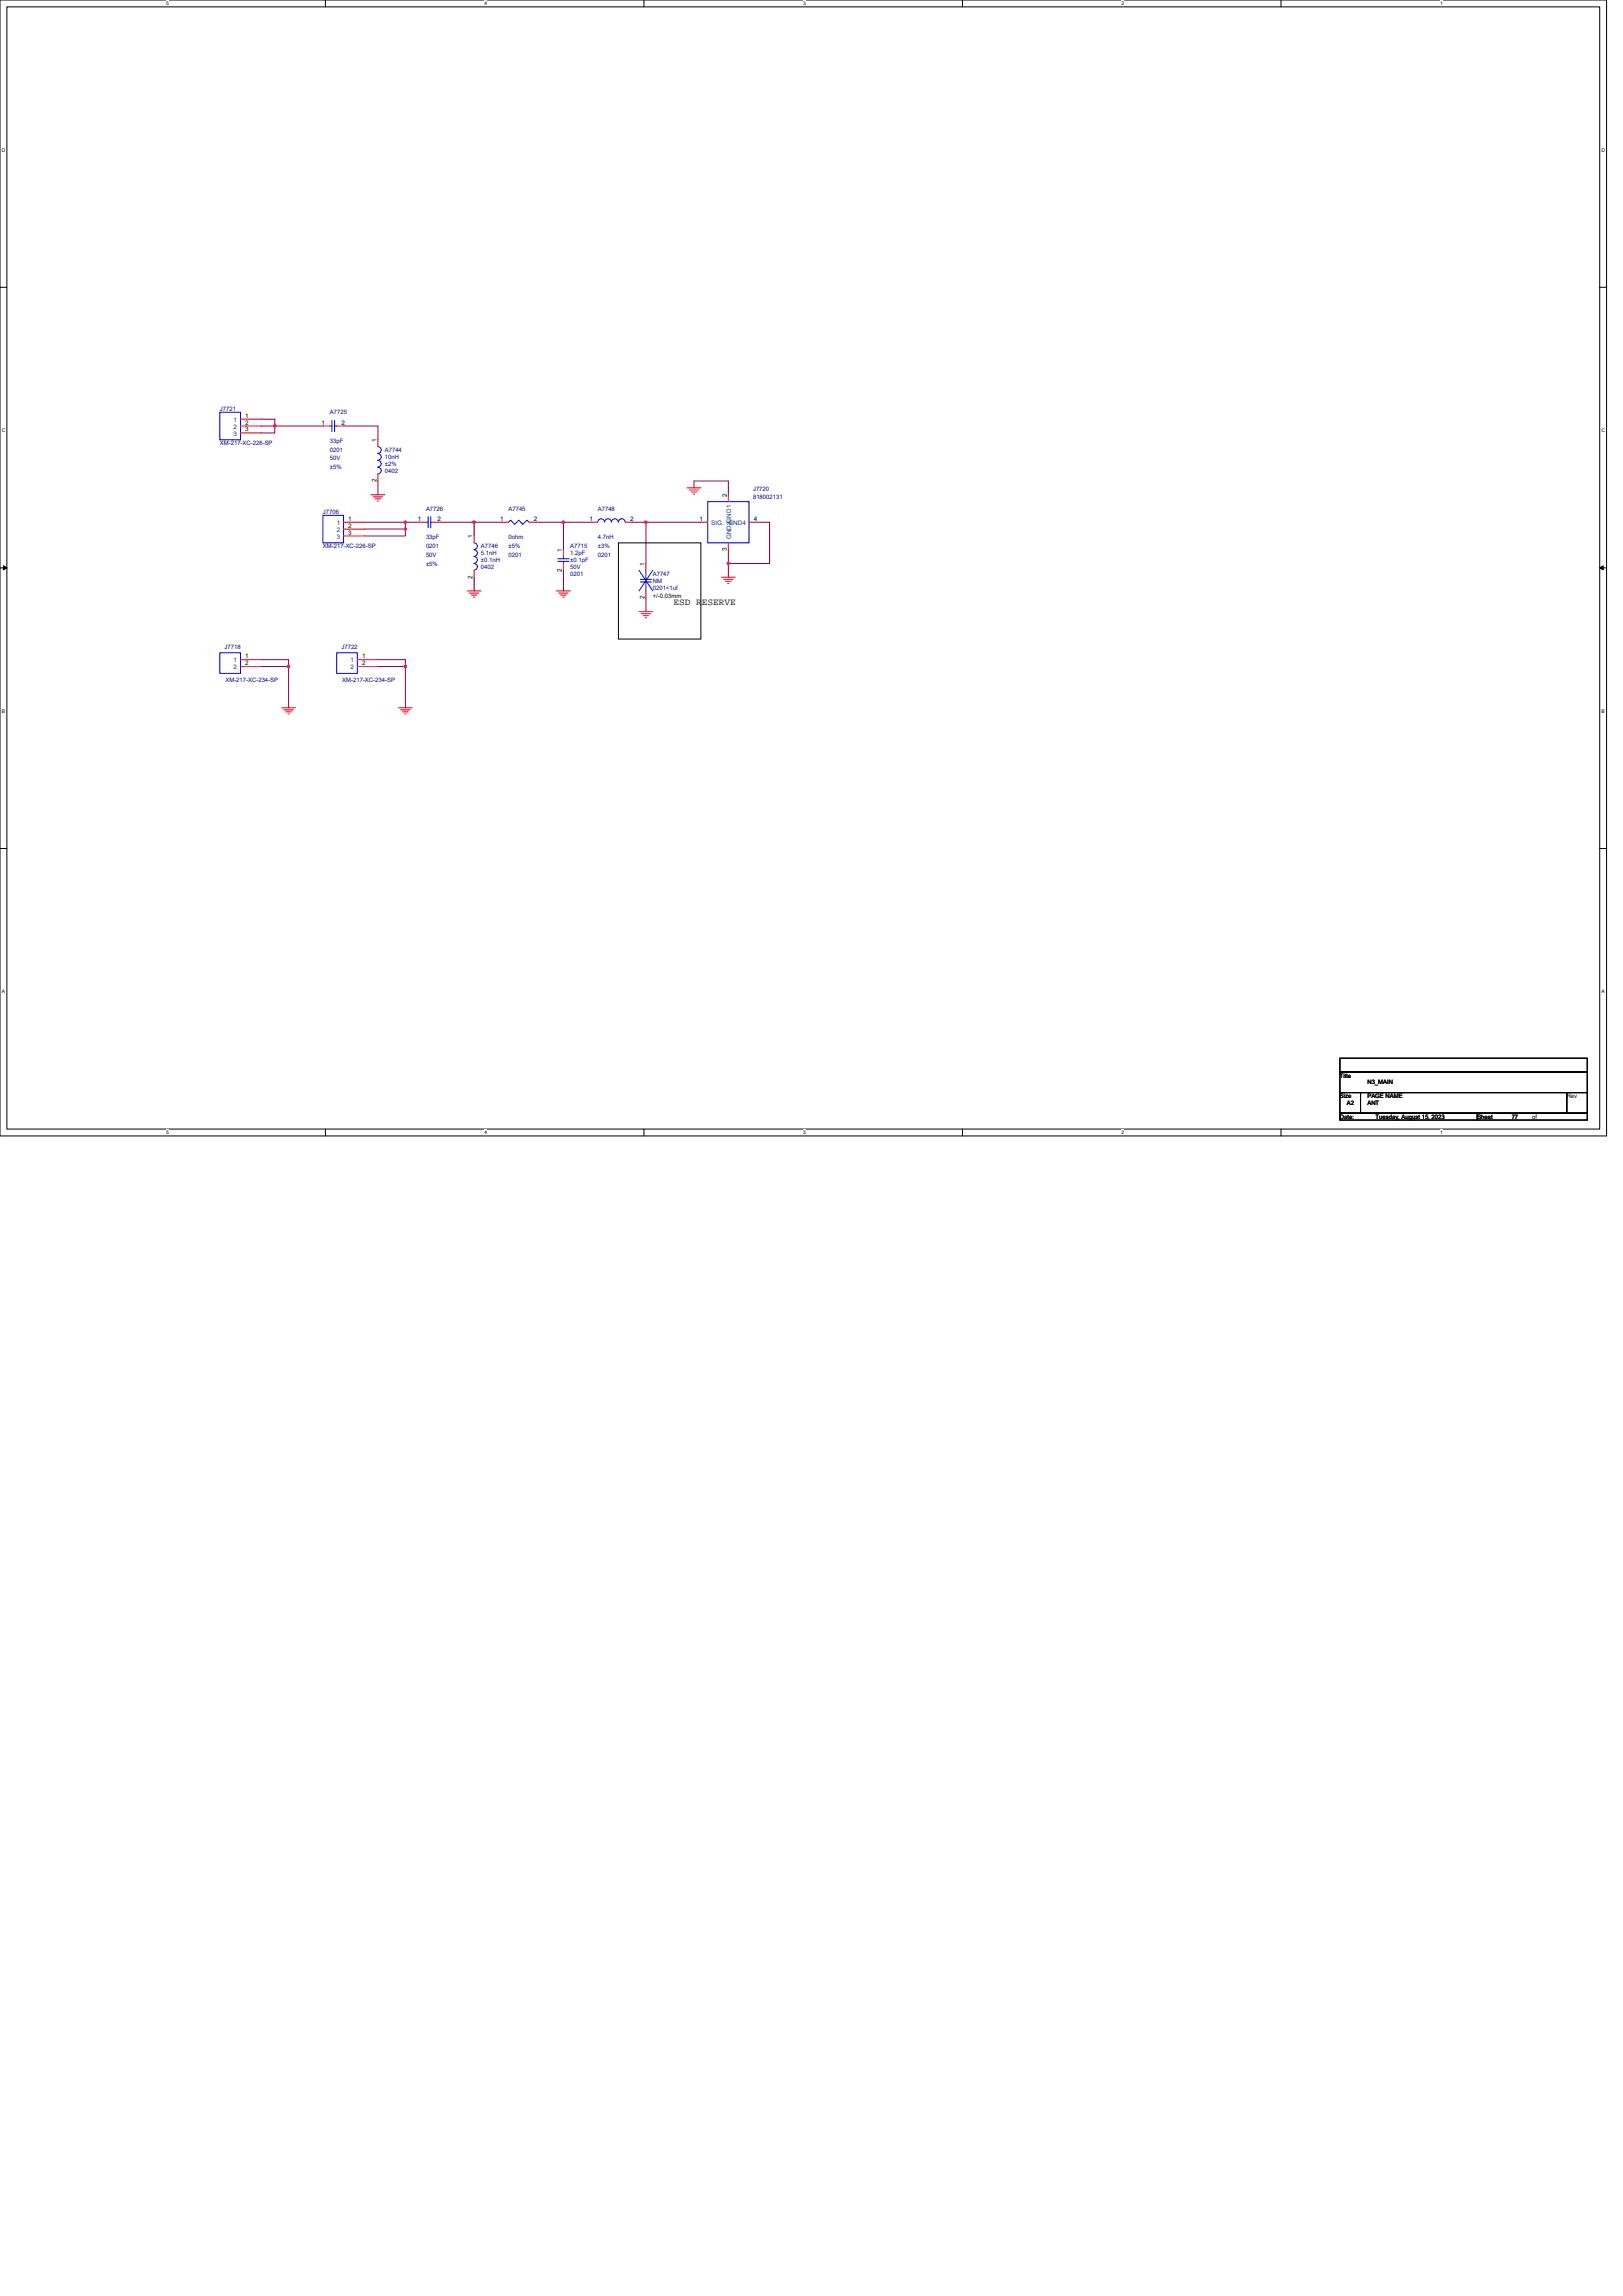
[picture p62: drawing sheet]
<svg xmlns="http://www.w3.org/2000/svg" width="210mm" height="297mm" viewBox="0 0 210 297" stroke-linecap="round" stroke-linejoin="round" font-family="sans-serif">
<defs><g id="words">
<text font-size="1.2" x="87.1" y="78.3">ESD RESERVE</text>
<g font-size=".8" fill="#000080">
<text x="28.4" y="53.2">J7721</text>
<text x="42.7" y="53.6">A7725</text>
<text x="28.4" y="57.6">XM-217-XC-226-SP</text>
<text x="42.7" y="57.3">33pF</text>
<text x="42.7" y="58.4">0201</text>
<text x="42.7" y="59.6">50V</text>
<text x="49.8" y="58.5">A7744</text>
<text x="49.8" y="59.4">10nH</text>
<text x="42.7" y="60.7">±5%</text>
<text x="49.8" y="60.3">±2%</text>
<text x="49.8" y="61.2">0402</text>
<text x="97.4" y="63.5">J7720</text>
<text x="97.4" y="64.6">818002131</text>
<text x="41.8" y="66.5">J7706</text>
<text x="41.8" y="71">XM-217-XC-226-SP</text>
<text x="55.1" y="66.1">A7726</text>
<text x="55.1" y="69.7">33pF</text>
<text x="55.1" y="70.9">0201</text>
<text x="62.2" y="71">A7746</text>
<text x="62.2" y="71.8">5.1nH</text>
<text x="65.8" y="66.1">A7745</text>
<text x="65.8" y="69.7">0ohm</text>
<text x="65.8" y="70.9">±5%</text>
<text x="73.8" y="71">A7715</text>
<text x="73.8" y="71.8">1.2pF</text>
<text x="77.3" y="66.1">A7748</text>
<text x="77.3" y="69.7">4.7nH</text>
<text x="77.3" y="70.9">±3%</text>
<text x="55.1" y="72">50V</text>
<text x="55.1" y="73.2">±5%</text>
<text x="62.2" y="72.7">±0.1nH</text>
<text x="62.2" y="73.6">0402</text>
<text x="65.8" y="72">0201</text>
<text x="73.8" y="74.5">0201</text>
<text x="73.8" y="73.6">50V</text>
<text x="73.8" y="72.7">±0.1pF</text>
<text x="77.3" y="72">0201</text>
<text x="84.5" y="74.5">A7747</text>
<text x="84.5" y="75.4">NM</text>
<text x="84.5" y="76.3">0201&lt;1uf</text>
<text x="29.1" y="83.9">J7718</text>
<text x="44.2" y="83.9">J7722</text>
<text x="29.2" y="88.2">XM-217-XC-234-SP</text>
<text x="44.3" y="88.2">XM-217-XC-234-SP</text>
</g>
<g font-size=".8" fill="#004080">
<text x="30.2" y="54.6">1</text>
<text x="30.2" y="55.5">2</text>
<text x="30.2" y="56.4">3</text>
<text x="43.6" y="67.9">1</text>
<text x="43.6" y="68.8">2</text>
<text x="43.6" y="69.7">3</text>
<text x="92" y="67.9">SIG.</text>
<text x="94.2" y="67.9">GND4</text>
<text x="94.6" y="69.8" transform="rotate(-90 94.6 69.8)">GND2GND1</text>
<text x="30.2" y="85.7">1</text>
<text x="30.2" y="86.6">2</text>
<text x="45.3" y="85.7">1</text>
<text x="45.3" y="86.6">2</text>
</g>
<g font-size=".8">
<text x="31.7" y="54">1</text>
<text x="31.7" y="54.9">2</text>
<text x="31.7" y="55.8">3</text>
<text x="41.6" y="54.9">1</text>
<text x="44.2" y="54.9">2</text>
<text x="48.7" y="57.2" transform="rotate(-90 48.7 57.2)">1</text>
<text x="48.7" y="62.4" transform="rotate(-90 48.7 62.4)">2</text>
<text x="94" y="64.3" transform="rotate(-90 94 64.3)">2</text>
<text x="45.1" y="67.4">1</text>
<text x="45.1" y="68.3">2</text>
<text x="45.1" y="69.2">3</text>
<text x="54.1" y="67.4">1</text>
<text x="56.6" y="67.4">2</text>
<text x="61.2" y="69.6" transform="rotate(-90 61.2 69.6)">1</text>
<text x="64.7" y="67.4">1</text>
<text x="69.1" y="67.4">2</text>
<text x="72.7" y="71.4" transform="rotate(-90 72.7 71.4)">1</text>
<text x="76.3" y="67.4">1</text>
<text x="81.5" y="67.4">2</text>
<text x="90.5" y="67.4">1</text>
<text x="94" y="71.3" transform="rotate(-90 94 71.3)">3</text>
<text x="97.5" y="67.4">4</text>
<text x="61.2" y="74.8" transform="rotate(-90 61.2 74.8)">2</text>
<text x="72.7" y="74" transform="rotate(-90 72.7 74)">2</text>
<text x="83.4" y="77.5" transform="rotate(-90 83.4 77.5)">2</text>
<text x="83.4" y="73.2" transform="rotate(-90 83.4 73.2)">1</text>
<text x="84.5" y="77.3">+/-0.03mm</text>
<text x="31.7" y="85.2">1</text>
<text x="31.7" y="86">2</text>
<text x="46.8" y="85.2">1</text>
<text x="46.8" y="86">2</text>
<text x="173.4" y="139.4">Title</text>
<text x="173.4" y="142.1">Size</text>
<text x="174.2" y="143">A2</text>
<text x="176.9" y="142.1">PAGE NAME</text>
<text x="176.9" y="143">ANT</text>
<text x="176.9" y="140.3">N3_MAIN</text>
<text x="202.7" y="142.1">Rev</text>
<text x="173.4" y="144.7">Date:</text>
<text x="178" y="144.7">Tuesday, August 15, 2023</text>
<text x="191.1" y="144.7">Sheet</text>
<text x="195.6" y="144.7">77</text>
<text x="198.2" y="144.7">of</text>
</g>
<g font-size=".6">
<text x="21.5" y=".7">5</text>
<text x="62.7" y=".7">4</text>
<text x="103.9" y=".7">3</text>
<text x="145.1" y=".7">2</text>
<text x="186.3" y=".7">1</text>
<text x=".2" y="19.6">D</text>
<text x="207.2" y="19.6">D</text>
<text x=".2" y="55.9">C</text>
<text x="207.2" y="55.9">C</text>
<text x=".2" y="92.2">B</text>
<text x="207.2" y="92.2">B</text>
<text x=".2" y="128.5">A</text>
<text x="207.2" y="128.5">A</text>
<text x="21.5" y="146.7">5</text>
<text x="62.7" y="146.7">4</text>
<text x="103.9" y="146.7">3</text>
<text x="145.1" y="146.7">2</text>
<text x="186.3" y="146.7">1</text>
</g>
</g></defs>
<path d="M0 0h207.9v147h-207.9zM.9 .9h206.1v145.2h-206.1z" fill="none" stroke="#000" stroke-width=".13"/>
<g fill="#fff">
<path d="M21.5 .1h.3v.7h-.3z"/>
<path d="M21.5 146.2h.3v.7h-.3z"/>
</g>
<path d="M42.1 0v.9M42.1 146.1v.9" fill="none" stroke="#000" stroke-width=".13"/>
<g fill="#fff">
<path d="M62.7 .1h.3v.7h-.3z"/>
<path d="M62.7 146.2h.3v.7h-.3z"/>
</g>
<path d="M83.3 0v.9M83.3 146.1v.9" fill="none" stroke="#000" stroke-width=".13"/>
<g fill="#fff">
<path d="M103.9 .1h.3v.7h-.3z"/>
<path d="M103.9 146.2h.3v.7h-.3z"/>
</g>
<path d="M124.5 0v.9M124.5 146.1v.9" fill="none" stroke="#000" stroke-width=".13"/>
<g fill="#fff">
<path d="M145.1 .1h.4v.7h-.4z"/>
<path d="M145.1 146.2h.4v.7h-.4z"/>
</g>
<path d="M165.7 0v.9M165.7 146.1v.9" fill="none" stroke="#000" stroke-width=".13"/>
<g fill="#fff">
<path d="M186.3 .1h.4v.7h-.4z"/>
<path d="M186.3 146.2h.4v.7h-.4z"/>
<path d="M.2 19h.5v.7h-.5z"/>
<path d="M207.2 19h.4v.7h-.4z"/>
<path d="M.2 55.3h.5v.7h-.5z"/>
<path d="M207.2 55.3h.4v.7h-.4z"/>
</g>
<path d="M0 37.2h.9M207 37.2h.9" fill="none" stroke="#000" stroke-width=".13"/>
<g fill="#fff">
<path d="M.2 91.6h.4v.7h-.4z"/>
<path d="M207.2 91.6h.4v.7h-.4z"/>
</g>
<path d="M0 73.5h.9M207 73.5h.9" fill="none" stroke="#000" stroke-width=".13"/>
<path d="M.4 73.2l.5 .3-.5 .2zM207 73.5l.4-.3v.5z" fill="#000" stroke="#000" stroke-width=".13"/>
<g fill="#fff">
<path d="M.2 127.9h.4v.7h-.4z"/>
<path d="M207.2 127.9h.4v.7h-.4z"/>
</g>
<path d="M80 70.2h10.7v12.5h-10.7zM0 109.8h.9M207 109.8h.9M173.4 136.9h32v1.8h-32zM173.4 138.7h32v2.7h-32zM173.4 141.4h2.6v2.6h-2.6zM173.4 144h17.7v.9h-17.7zM176 141.4h26.7v2.6h-26.7zM191.1 144h14.3v.9h-14.3zM202.7 141.4h2.7v2.6h-2.7z" fill="none" stroke="#000" stroke-width=".13"/>
<g fill="none" stroke="#f00" stroke-width=".13">
<path d="M31.1 54.2h2.7M31.1 55.1h2.7M31.1 56h2.7M41.8 55.1h.9M43.6 55.1h.9M48.9 56.9v.9M44.4 67.6h2.7M44.4 68.5h2.7M44.4 69.3h2.7M48 64h1.8M48.3 64.3h1.2M48.5 64.5h.8"/>
<path d="M48.8 64.8h.2M48.9 61.3v.9M54.2 67.6h.9M56 67.6h.9M60.5 76.5h1.7M60.7 76.7h1.3M61 77h.7M61.3 77.3h.1M61.3 69.3v.9M61.3 73.8v.9M64.9 67.6h.9M68.5 67.6h.8"/>
<path d="M72 76.5h1.8M72.3 76.7h1.2M72.5 77h.8M72.8 77.3h.2M72.9 71.1v.9M72.9 72.9v.9M76.5 67.6h.8M80.9 67.6h.9M82.7 79.1h1.8M83 79.4h1.2M83.2 79.7h.7M83.5 79.9h.2"/>
<path d="M83.6 72.9v.9M83.6 76.5v.8M88.9 63.1h1.8M89.2 63.4h1.2M89.4 63.6h.7M89.7 63.9h.2M90.7 67.6h.9M93.3 74.7h1.8M93.6 75h1.2M93.9 75.2h.7M94.1 75.5h.2M94.2 64v.9"/>
<path d="M94.2 70.2v.9M96.9 67.6h.9M31.1 85.3h2.7M31.1 86.2h2.7M36.4 91.6h1.8M36.7 91.8h1.3M37 92.1h.7M37.3 92.4h.1M46.2 85.3h2.7M46.2 86.2h2.7M51.6 91.6h1.7M51.8 91.8h1.3"/>
<path d="M52.1 92.1h.7M52.4 92.4h.1"/>
</g>
<g fill="none" stroke="#00f" stroke-width=".13">
<path d="M28.4 53.3h2.7v3.6h-2.7zM42.7 55.1h.2M42.9 54.4v1.4M43.3 54.4v1.4M43.3 55.1h.3M48.9 57.8a.43 .43 0 0 1 .4 .4 .43 .43 0 0 1-.4 .5M48.9 58.7a.43 .43 0 0 1 .4 .4 .43 .43 0 0 1-.4 .4M48.9 59.6a.43 .43 0 0 1 .4 .4 .43 .43 0 0 1-.4 .4M41.8 66.7h2.6v3.5h-2.6zM48.9 60.5a.43 .43 0 0 1 .4 .4 .43 .43 0 0 1-.4 .4M55.1 67.6h.3M55.4 66.8v1.5"/>
<path d="M55.7 66.8v1.5M55.7 67.6h.3M61.3 70.2a.43 .43 0 0 1 .5 .5 .43 .43 0 0 1-.5 .4M61.3 71.1a.43 .43 0 0 1 .5 .5 .43 .43 0 0 1-.5 .4 .44 .44 0 0 1 .5 .4 .44 .44 0 0 1-.5 .5M61.3 72.9a.43 .43 0 0 1 .5 .4 .43 .43 0 0 1-.5 .5M65.8 67.6l.3-.3 .5 .5 .5-.5 .5 .5 .6-.5 .3 .3M72.2 72.3h1.4M72.2 72.6h1.4M72.9 72v.3M72.9 72.6v.3M77.3 67.5a.43 .43 0 0 1 .5-.4 .43 .43 0 0 1 .4 .4M78.2 67.5a.43 .43 0 0 1 .5-.4 .43 .43 0 0 1 .4 .4 .45 .45 0 0 1 .4-.4 .45 .45 0 0 1 .5 .4"/>
<path d="M80 67.5a.43 .43 0 0 1 .4-.4 .43 .43 0 0 1 .5 .4M82.7 73.8l1.8 2.7M82.8 75h1.5M82.8 75.3h1.5M83.6 73.8v1.2M83.6 75.3v1.2M84.5 73.8l-1.8 2.7M91.6 64.9h5.3v5.3h-5.3zM28.4 84.5h2.7v2.6h-2.7zM43.6 84.5h2.6v2.6h-2.6z"/>
</g>
<g fill="none" stroke="#800040" stroke-width=".13">
<path d="M33.8 55.1h1.8v.9h-1.8M33.8 54.2h1.8v.9h6.2M44.4 55.1h4.5v1.8M47.1 67.6h5.4M47.1 68.5h5.4M48.9 62.2v1.8M52.5 67.6v.9M52.5 68.5v.8h-5.4M52.5 67.6h1.7M56.9 67.6h4.4M61.3 67.6v1.7M61.3 74.7v1.8"/>
<path d="M61.3 67.6h3.6M69.3 67.6h3.6M72.9 67.6v3.5M72.9 73.8v2.7M72.9 67.6h3.6M81.8 67.6h1.8M83.6 67.6h7.1M83.6 67.6v5.3M83.6 77.3v1.8M89.8 63.1v-.9h4.4v1.8M94.2 71.1v1.8M94.2 72.9v1.8"/>
<path d="M97.8 67.6h1.8v5.3h-5.4M33.8 85.3h3.5v.9M33.8 86.2h3.5M37.3 86.2v5.4M48.9 85.3h3.6v.9M48.9 86.2h3.6M52.5 86.2v5.4"/>
</g>
<g fill="#f0f" stroke="#f0f" stroke-width=".13">
<path d="M52.3 67.4h.2v.3h-.2z" fill-rule="evenodd"/>
<path d="M61.2 67.4h.2v.3h-.2z" fill-rule="evenodd"/>
<path d="M72.8 67.4h.2v.3h-.2z" fill-rule="evenodd"/>
<path d="M52.3 68.3h.2v.2h-.2z" fill-rule="evenodd"/>
<path d="M94.1 72.8h.2v.2h-.2z" fill-rule="evenodd"/>
<path d="M37.2 86.1h.2v.2h-.2z" fill-rule="evenodd"/>
<path d="M35.4 55h.3v.2h-.3z" fill-rule="evenodd"/>
<path d="M52.3 86.1h.2v.2h-.2z" fill-rule="evenodd"/>
<path d="M83.4 67.4h.3v.3h-.3z" fill-rule="evenodd"/>
<path d="M52.3 67.4h.2v.3h-.2z" fill-rule="evenodd"/>
<path d="M61.2 67.4h.2v.3h-.2z" fill-rule="evenodd"/>
<path d="M72.8 67.4h.2v.3h-.2z" fill-rule="evenodd"/>
<path d="M52.3 68.3h.2v.2h-.2z" fill-rule="evenodd"/>
<path d="M94.1 72.8h.2v.2h-.2z" fill-rule="evenodd"/>
<path d="M37.2 86.1h.2v.2h-.2z" fill-rule="evenodd"/>
<path d="M35.4 55h.3v.2h-.3z" fill-rule="evenodd"/>
<path d="M52.3 86.1h.2v.2h-.2z" fill-rule="evenodd"/>
<path d="M83.4 67.4h.3v.3h-.3z" fill-rule="evenodd"/>
</g>
<use href="#words"/>
</svg>
